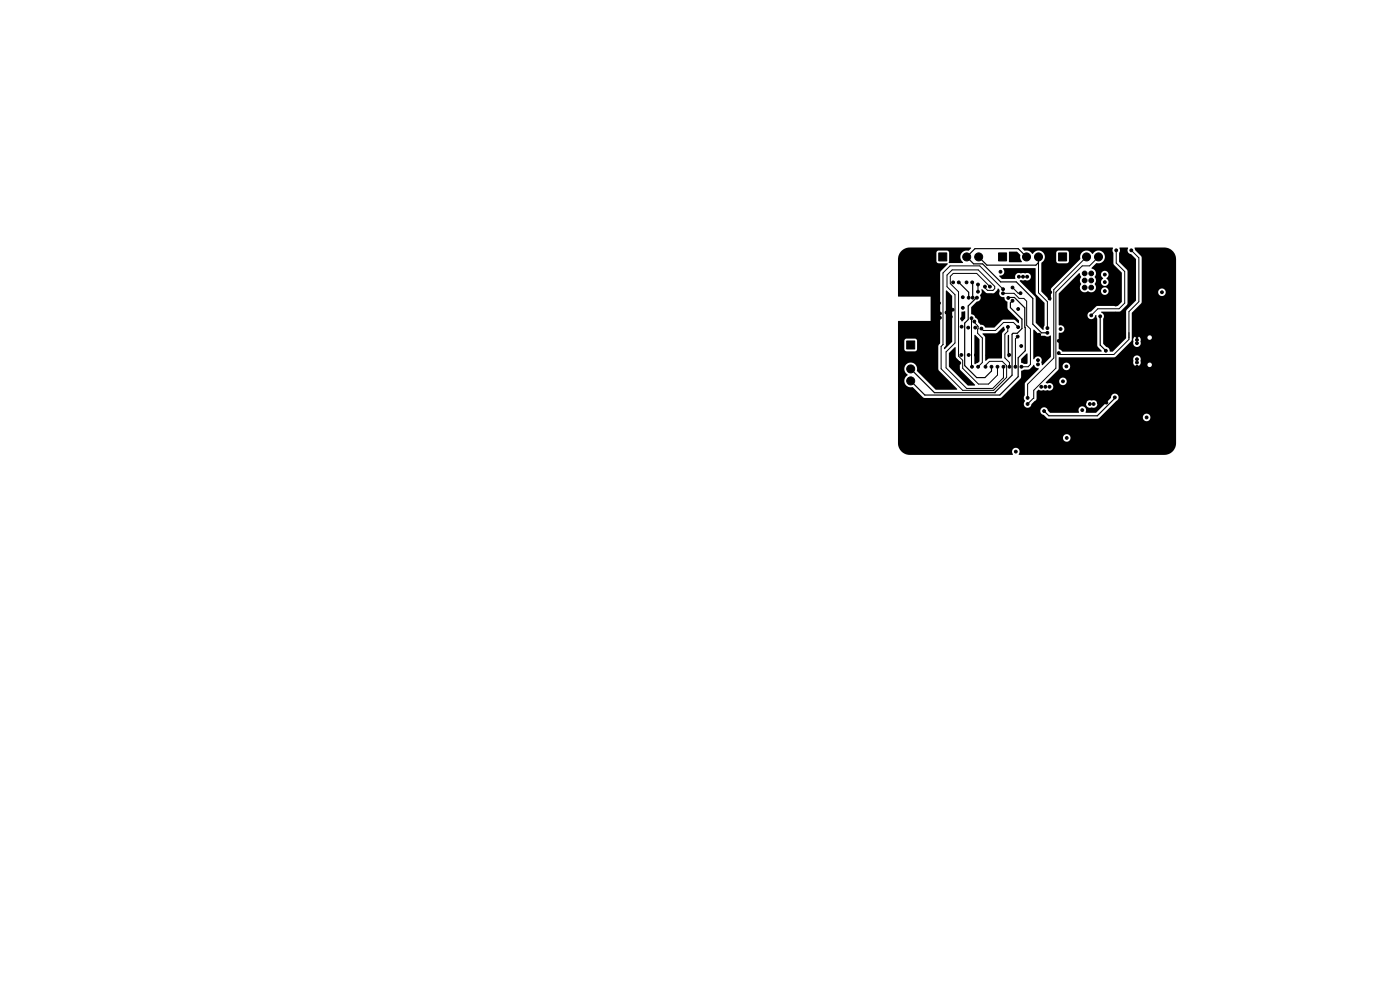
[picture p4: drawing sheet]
<svg xmlns="http://www.w3.org/2000/svg" width="297mm" height="210mm" viewBox="0 0 297 210" stroke-linecap="round" stroke-linejoin="round" font-family="sans-serif">
<g fill="#000" stroke="#000" stroke-width=".21">
<path d="M199.2 53.7h1.7v1.7h-1.7zM211.8 53.7h1.7v1.7h-1.7zM224.6 53.7h1.7v1.7h-1.7zM192.3 72.3h1.8v1.7h-1.8zM207.7 66l2.9-2.9 2.9 2.9-2.9 2.9z"/>
<circle cx="194" cy="56" r="2.8"/>
<circle cx="194" cy="56" r="1.8"/>
<circle cx="202.2" cy="59.9" r=".3"/>
<circle cx="202.5" cy="54.5" r=".85"/>
<circle cx="203.4" cy="59.9" r=".3"/>
<circle cx="205" cy="59.9" r=".3"/>
<circle cx="205.1" cy="54.5" r=".85"/>
<circle cx="206.3" cy="59.9" r=".3"/>
<circle cx="207.6" cy="54.5" r=".85"/>
<circle cx="212.3" cy="57.7" r=".3"/>
<circle cx="213.8" cy="57.7" r=".3"/>
<circle cx="215.2" cy="54.5" r=".85"/>
<circle cx="216.1" cy="58.7" r=".3"/>
<circle cx="217" cy="58.7" r=".3"/>
<circle cx="217.8" cy="54.5" r=".85"/>
<circle cx="217.9" cy="58.7" r=".3"/>
<circle cx="220.3" cy="54.5" r=".85"/>
<circle cx="228" cy="54.5" r=".85"/>
<circle cx="230.1" cy="59.5" r=".5"/>
<circle cx="230.1" cy="58" r=".5"/>
<circle cx="230.5" cy="54.5" r=".85"/>
<circle cx="231.5" cy="59.5" r=".5"/>
<circle cx="231.5" cy="58" r=".5"/>
<circle cx="233" cy="54.5" r=".85"/>
<circle cx="234.4" cy="58.3" r=".3"/>
<circle cx="234.4" cy="59.9" r=".3"/>
<circle cx="236.8" cy="53.1" r=".3"/>
<circle cx="240" cy="53.1" r=".3"/>
<circle cx="246" cy="56" r="2.8"/>
<circle cx="246" cy="56" r="1.8"/>
<circle cx="193.2" cy="75.7" r=".85"/>
<circle cx="193.2" cy="78.3" r=".85"/>
<circle cx="198" cy="64.4" r=".3"/>
<circle cx="198.1" cy="67.4" r=".3"/>
<circle cx="198.9" cy="79.3" r=".3"/>
<circle cx="199.2" cy="64.3" r=".3"/>
<circle cx="199.4" cy="67.4" r=".3"/>
<circle cx="199.4" cy="66.5" r=".3"/>
<circle cx="200.8" cy="66.3" r=".3"/>
<circle cx="201.1" cy="64.8" r=".3"/>
<circle cx="201.1" cy="62.5" r=".3"/>
<circle cx="201.7" cy="67.2" r=".3"/>
<circle cx="202.1" cy="65.7" r=".3"/>
<circle cx="203.5" cy="77" r=".3"/>
<circle cx="204" cy="75.3" r=".3"/>
<circle cx="204" cy="69.3" r=".3"/>
<circle cx="204.1" cy="67.6" r=".3"/>
<circle cx="204.3" cy="65.3" r=".3"/>
<circle cx="204.3" cy="63" r=".3"/>
<circle cx="205.4" cy="69.5" r=".3"/>
<circle cx="205.5" cy="75.3" r=".3"/>
<circle cx="205.5" cy="63.1" r=".3"/>
<circle cx="206.1" cy="67.5" r=".3"/>
<circle cx="206.2" cy="77.8" r=".3"/>
<circle cx="206.3" cy="63.1" r=".3"/>
<circle cx="206.7" cy="68.2" r=".3"/>
<circle cx="206.9" cy="69.5" r=".3"/>
<circle cx="207" cy="75.3" r=".3"/>
<circle cx="207.3" cy="63.1" r=".3"/>
<circle cx="207.5" cy="61.9" r=".3"/>
<circle cx="207.5" cy="60.4" r=".3"/>
<circle cx="207.5" cy="77.8" r=".3"/>
<circle cx="208.1" cy="66" r=".25"/>
<circle cx="208.2" cy="69.7" r=".3"/>
<circle cx="208.9" cy="65.2" r=".25"/>
<circle cx="208.9" cy="66.9" r=".25"/>
<circle cx="209" cy="60.8" r=".3"/>
<circle cx="209.1" cy="77.8" r=".3"/>
<circle cx="209.5" cy="75.4" r=".3"/>
<circle cx="209.8" cy="66" r=".25"/>
<circle cx="209.8" cy="67.7" r=".25"/>
<circle cx="209.8" cy="64.3" r=".25"/>
<circle cx="210" cy="60.8" r=".3"/>
<circle cx="210.3" cy="77.8" r=".3"/>
<circle cx="210.6" cy="63.5" r=".25"/>
<circle cx="210.6" cy="68.6" r=".25"/>
<circle cx="210.6" cy="65.2" r=".25"/>
<circle cx="210.6" cy="66.9" r=".25"/>
<circle cx="211.5" cy="66" r=".25"/>
<circle cx="211.5" cy="67.7" r=".25"/>
<circle cx="211.5" cy="64.3" r=".25"/>
<circle cx="211.6" cy="77.8" r=".3"/>
<circle cx="212.3" cy="65.2" r=".25"/>
<circle cx="212.3" cy="66.9" r=".25"/>
<circle cx="212.8" cy="62.2" r=".3"/>
<circle cx="212.8" cy="61.4" r=".3"/>
<circle cx="212.9" cy="77.8" r=".3"/>
<circle cx="213.2" cy="66" r=".25"/>
<circle cx="213.8" cy="69.4" r=".3"/>
<circle cx="213.9" cy="63.2" r=".3"/>
<circle cx="214.1" cy="75.3" r=".3"/>
<circle cx="214.1" cy="77.8" r=".3"/>
<circle cx="214.8" cy="63.8" r=".3"/>
<circle cx="214.8" cy="61" r=".3"/>
<circle cx="215.4" cy="77.8" r=".3"/>
<circle cx="215.9" cy="71.4" r=".3"/>
<circle cx="216" cy="69.4" r=".3"/>
<circle cx="216" cy="65.6" r=".3"/>
<circle cx="216.5" cy="62.2" r=".3"/>
<circle cx="216.7" cy="73.4" r=".3"/>
<circle cx="216.7" cy="77.8" r=".3"/>
<circle cx="217.4" cy="76.4" r=".3"/>
<circle cx="218.1" cy="60.5" r=".3"/>
<circle cx="219.1" cy="78.7" r=".3"/>
<circle cx="220.2" cy="77.3" r=".3"/>
<circle cx="220.2" cy="76.4" r=".3"/>
<circle cx="220.4" cy="67" r=".3"/>
<circle cx="220.4" cy="65.3" r=".3"/>
<circle cx="220.5" cy="71" r=".3"/>
<circle cx="221.5" cy="72.7" r=".3"/>
<circle cx="222" cy="75.4" r=".3"/>
<circle cx="222" cy="74.6" r=".3"/>
<circle cx="222.2" cy="70.6" r=".3"/>
<circle cx="222.2" cy="69.6" r=".3"/>
<circle cx="222.7" cy="63.3" r=".3"/>
<circle cx="222.8" cy="62" r=".3"/>
<circle cx="224.6" cy="72.3" r=".3"/>
<circle cx="224.6" cy="74.9" r=".3"/>
<circle cx="225" cy="69.8" r=".3"/>
<circle cx="226.2" cy="77.7" r=".3"/>
<circle cx="227.7" cy="66.8" r=".3"/>
<circle cx="228" cy="62.7" r=".3"/>
<circle cx="230.1" cy="61" r=".5"/>
<circle cx="231.2" cy="77.7" r=".3"/>
<circle cx="231.5" cy="66.9" r=".3"/>
<circle cx="231.5" cy="61" r=".5"/>
<circle cx="233.4" cy="67.1" r=".3"/>
<circle cx="234.3" cy="79.1" r=".3"/>
<circle cx="234.4" cy="61.7" r=".3"/>
<circle cx="234.4" cy="77.3" r=".3"/>
<circle cx="234.6" cy="74.4" r=".3"/>
<circle cx="236.7" cy="66.6" r=".3"/>
<circle cx="236.7" cy="64.6" r=".3"/>
<circle cx="239.2" cy="74.2" r=".3"/>
<circle cx="240" cy="61.5" r=".3"/>
<circle cx="241.2" cy="71.3" r=".3"/>
<circle cx="241.2" cy="72.1" r=".3"/>
<circle cx="241.2" cy="78.6" r=".3"/>
<circle cx="241.2" cy="77.8" r=".3"/>
<circle cx="241.2" cy="72.8" r=".3"/>
<circle cx="241.2" cy="70.5" r=".3"/>
<circle cx="241.2" cy="76.9" r=".3"/>
<circle cx="241.2" cy="76.2" r=".3"/>
<circle cx="241.2" cy="69.7" r=".3"/>
<circle cx="241.2" cy="79.4" r=".3"/>
<circle cx="246.5" cy="63.6" r=".3"/>
<circle cx="246.5" cy="62" r=".3"/>
<circle cx="193.2" cy="80.8" r=".85"/>
<circle cx="194" cy="93" r="2.8"/>
<circle cx="194" cy="93" r="1.8"/>
<circle cx="201" cy="95.6" r=".3"/>
<circle cx="202.2" cy="95.6" r=".3"/>
<circle cx="203.5" cy="95.6" r=".3"/>
<circle cx="209.1" cy="95.8" r=".3"/>
<circle cx="210.3" cy="95.7" r=".3"/>
<circle cx="211.6" cy="95.7" r=".3"/>
<circle cx="215.5" cy="95.8" r=".3"/>
<circle cx="218" cy="84.4" r=".3"/>
<circle cx="218" cy="85.7" r=".3"/>
<circle cx="219.9" cy="95.8" r=".3"/>
<circle cx="220.9" cy="82.1" r=".3"/>
<circle cx="221.5" cy="87.2" r=".3"/>
<circle cx="221.8" cy="82.1" r=".3"/>
<circle cx="222.7" cy="82.1" r=".3"/>
<circle cx="225.5" cy="80.9" r=".3"/>
<circle cx="226.3" cy="92.9" r=".3"/>
<circle cx="227.8" cy="84.7" r=".3"/>
<circle cx="228.1" cy="90.1" r=".3"/>
<circle cx="229.1" cy="93.7" r=".3"/>
<circle cx="229.6" cy="87" r=".3"/>
<circle cx="229.6" cy="89.4" r=".3"/>
<circle cx="230.1" cy="85.4" r=".3"/>
<circle cx="231.2" cy="85.7" r=".3"/>
<circle cx="232" cy="85.7" r=".3"/>
<circle cx="233.1" cy="85.4" r=".3"/>
<circle cx="234.7" cy="85.4" r=".3"/>
<circle cx="236.5" cy="84.3" r=".3"/>
<circle cx="238.1" cy="86.3" r=".3"/>
<circle cx="239" cy="80.1" r=".3"/>
<circle cx="239.1" cy="86.3" r=".3"/>
<circle cx="240" cy="86.3" r=".3"/>
<circle cx="243.2" cy="88.5" r=".3"/>
<circle cx="244.8" cy="85.6" r=".3"/>
<circle cx="244.8" cy="81.5" r=".3"/>
<circle cx="246" cy="93" r="2.8"/>
<circle cx="246" cy="93" r="1.8"/>
</g>
<g fill="none" stroke="#000" stroke-width=".21">
<path d="M220.3 55.5v6.6l1.9 1.9v5.6M230.5 54.5l-6.9 6.9v14.5l-5.6 5.6v2.9M233 54.5l-1.9 1.9h-1.5l-5.6 5.6v16.1l-4.7 4.7v1.7l-1.4 1.3M236.8 53.1v2.7l1.8 1.8v6.7l-1.2 1.2h-4.5l-1.4 1.4M240 53.1l1.6 1.6v9.3l-2.1 2.1v5.9l-3.2 3.2h-11.3l-.3-.3M200 73.1h.1M200.1 73.1l-.5 .4v4.7l4.6 4.6h6.6l2.8-2.7v-2.5l-1-.9h-2.7l-.8 .8v.3M200.7 74.6v3.4l4.4 4.4h5.5l2.3-2.3M206.1 67.5l.1 10.3M206.7 68.2v.2l.8 .9-.1 1.4 1 1v5.2l-.9 .9M207.5 60.4v1.5M209 60.8v.3l.5 .5h1.1l.4-.4v-.4l-3.5-3.5h-5.5l-1.1 1.1v2.4l1.7 1.7v10.3l-1.9 1.8"/>
<path d="M210 60.8l-2.8-2.8h-5l-.6 .6v1.5l1.7 1.8v13.6l.9 .9v1.7l3.4 3.4h2.1l1.9-1.9v-1.8M212.8 62.2h2.3l1.1 1.1h1l.6 .6v5.1l.8 .8v7.5l-.5 .5h-1.4M212.8 61.4l-4.9-5h-6.4l-1.5 1.5v15.2M212.9 77.8v2.4M213.8 69.6v.7l-.6 .6v5l.9 1v.9M214.8 61l1.2 1.2h.5M215.9 71.4l-.5 .5v5.9M216 69.4l-1-1h-2.1l-1.7 1.7h-2.6l-.4-.4M212.9 80.1v.1"/>
</g>
<path d="M203.4 59.9l2.1 2.1v1.2M206.3 59.9v3.3M207.6 54.5l1.8 1.8h10.4l.5-.6v-1.2M217.8 54.5l-1.8-1.7h-9.2l-1.7 1.7 1.5 1.5h1.9l3.8 3.8h3.3l3.5 3.5v5.5l1.8 1.8h1.3M207.1 63.2l-1.7 1.7v2.9l-.8 .8v9l2.6 2.5h1.8l1.3-1.4v-.9M213.9 63.2l1.3-.1 2.2 2.2 .1 9.1-1.5 1.5v4l-3.9 3.9h-15.9l-3-3M214.8 63.8l-.4 .5v1l2.4 2.4v2l-1 1h-.9l-.2 .2v8.7l-3.6 3.7h-12.9l-5-5M233.4 67.1v6.1l1.2 1.2M236.5 84.3v.2l-3.7 3.7h-10.3l-1-1" fill="none" stroke="#000" stroke-width=".25"/>
<g fill="#000">
<path d="M191.3 53.1l.8-.4 .9-.2h13v.2l-.5 .5a1.4 1.4 0 0 0-1.7 .8 1.4 1.4 0 0 0 .5 1.7l-3 .1 .1-2.2-.2-.3-.3-.2h-1.8l-.4 .3-.1 2 .2 .3 .3 .2 1.8-.1 .2 .2-1.7 1.8v15l-.4 .6v4.9l.2 .3 3.9 4-4.6 .1-4-4a1.39 1.39 0 0 0-.8-1.7 1.39 1.39 0 0 0-1.8 .7 1.39 1.39 0 0 0 .7 1.8 1.42 1.42 0 0 0-.6 1.8 1.42 1.42 0 0 0 1.7 .8l2.1 2.2 .3 .1h16.1l.3-.1 4-4 .1-.3v-1.3l.7-.3h1l.9-1h.2a.97 .97 0 0 0 1 .8l-3 3.1v2.6a1.15 1.15 0 0 0 0 1.2 .81 .81 0 0 0 .3 1.3 .81 .81 0 0 0 1.1-.7l11.6-.1a1 1 0 0 0 1.4 .9 .82 .82 0 0 0 1-.9 .82 .82 0 0 0-1.2-.6 .8 .8 0 0 0-1.2 .6h-11.5l1-.9v-1.6l.4-.4 .5 .2 1.3-.1a.98 .98 0 0 0 1.3-.8 .89 .89 0 0 0-1.2-.7l-.3-.1 .2-.4h2.6v.2a.8 .8 0 0 0 1.2 .6 .8 .8 0 0 0 0-1.4 .8 .8 0 0 0-1.2 .6h-2.6l2.4-2.3 .1-.9h.8a.8 .8 0 0 0 1.1 .9 .8 .8 0 0 0 .3-1.4 .8 .8 0 0 0-1.3 .4l-.1 .1h-.8v-1.5h15.8a1.48 1.48 0 0 0 .6 1.6h.4l.5-.4h1.5a.48 .48 0 0 0 .6 .6 .48 .48 0 0 0 .2-.8 .48 .48 0 0 0-.8 .1l-1.5 .1 .1-.6a.84 .84 0 0 0-.5-1.2 .84 .84 0 0 0-1.1 .6h-15.8v-.2l.1-.1h11.7l.3-.1 3.3-3.3 .1-.4h.3l.1 .4a.85 .85 0 0 0 .8 1.2 .85 .85 0 0 0 .7-1.3v-.4l-.2-.4h1.6a.48 .48 0 0 0 .6 .6 .48 .48 0 0 0 .2-.8 .48 .48 0 0 0-.7 .1l-.1 .1h-1.6a.8 .8 0 0 0-.9-.2 .8 .8 0 0 0-.5 .7h-.3v-5.6l2.1-2.2v-2.3h3.5a.8 .8 0 0 0 1.1 .9 .8 .8 0 0 0 .2-1.4 .8 .8 0 0 0-1.3 .4v.1h-3.5v-7.3l-1.4-1.5-.1-.5 .1-.1h6.2a2.5 2.5 0 0 1 2.5 2.5v39a2.5 2.5 0 0 1-2.5 2.5h-30.8l-.1-.1a.84 .84 0 0 0-.1-1.2 .84 .84 0 0 0-1.2 .1 .84 .84 0 0 0 .1 1.1l-21.9 .1a2.5 2.5 0 0 1-2.5-2.5v-1.2h35a.8 .8 0 0 0 1.1 .9 .8 .8 0 0 0 .2-1.4 .8 .8 0 0 0-1.3 .4v.1h-35v-5.7h30.2a.85 .85 0 0 0 .7 .9l1 .8h10.4l.6-.3h9v.1a.8 .8 0 0 0 1.3 .6 .8 .8 0 0 0 0-1.3 .8 .8 0 0 0-1.3 .6h-9l3.4-3.5a.82 .82 0 0 0 .4-1 .82 .82 0 0 0-.9-.5 .82 .82 0 0 0-.6 .9l-3.1 3.1h-2.3a.82 .82 0 0 0-.5-1.3 .82 .82 0 0 0-1 1l.1 .2-.1 .2h-6l-.5-.5a.8 .8 0 0 0-.8-.7 .8 .8 0 0 0-.8 .7h-30.2v-14.8h1.3l.1 1.8 .2 .4h2.1l.4-.4-.1-1.9-.2-.3-2-.1-.3 .2-.2 .3h-1.3v-4.2h6.9v-5.2h-6.9v-8.2l.3-.9zM214.1 53.4h1.7l.7 .7v.7l.3 .8h-2.7zM212.8 56.9h6.9v5.3l1.9 2.1v4.7l-.3 1-1.6-1.5v-5.5l-3.4-3.4 .2-.2h.8a.96 .96 0 0 0 1.4-.9 .81 .81 0 0 0-1.2-.5h-1a.86 .86 0 0 0-.9 .2 .86 .86 0 0 0-.2 .9l-2.8 .1-.6-.7a.92 .92 0 0 0 1-.5 .92 .92 0 0 0-.2-1zM216.9 52.5h19.2l-.1 .7 .2 .5v2.3l1.8 1.9v6.2l-.9 .8h-4.4l-1.2 1.2a.83 .83 0 0 0-.8 .9 .83 .83 0 0 0 .9 .7 .83 .83 0 0 0 .8-.9l.2 .1 .2 .7v5.7l.1 .3 .8 .8v.2h-8.3l-.8-.6 .1-3.4a.84 .84 0 0 0 1.1-.8 .84 .84 0 0 0-1.2-.8v-6.8l4.3-4.2h.2l.1 .5a.44 .44 0 0 1-.1 .7l.1 .8a.44 .44 0 0 1-.1 .7 1.07 1.07 0 0 0 .5 1.2 1.07 1.07 0 0 0 1.3-.1 1 1 0 0 0 1.3-.1h1.4v.1a.8 .8 0 0 0 1.2 .6 .8 .8 0 0 0 0-1.3 .8 .8 0 0 0-1.2 .6l-1.3-.1a1.38 1.38 0 0 0 0-1.4l.1-.2a1.3 1.3 0 0 0-.2-1.3l.3-.5h1.1l.1 .4 .3 .4a.88 .88 0 0 0-.4 1 .88 .88 0 0 0 .9 .7 .86 .86 0 0 0 .7-.8 .86 .86 0 0 0-.5-.9 .81 .81 0 0 0 .2-1.4 .81 .81 0 0 0-1.3 .6l-1.1-.1a1.62 1.62 0 0 0-.9-1.2l1-1.1a1.39 1.39 0 0 0 1.7-.8 1.39 1.39 0 0 0-.7-1.8 1.39 1.39 0 0 0-1.8 .7 1.42 1.42 0 0 0-1.8-.6 1.42 1.42 0 0 0-.8 1.7l-6.1 6.1-.1 .3v2.2l-.2 .2-1.9-2 .1-6.1a1.36 1.36 0 0 0 .3-2.1h2.8v1.9l.4 .3h1.9l.4-.3v-2l-.4-.3h-1.9l-.4 .4h-2.8a1.44 1.44 0 0 0-2.3 .3 1.67 1.67 0 0 0-1.7-.7l-.4-.5zM237.5 52.6l1.8-.1a.97 .97 0 0 0 .7 1.4l1 1.1v8.7l-2.1 2.3v5.8l-2.9 2.8h-.5l-.3-.7-.5-.3-.7-.7v-5.3a.92 .92 0 0 0-.4-1.4l.1-.1h3.9l1.6-1.6v-7l-1.8-2v-1.8l.2-.5zM200.7 61.7l.2-.1 1.1 1.2v9.6l-1.6 1.7-.1-.4 .4-.5zM201.3 74.9l1.2-1.2h.2v1.9l.9 1.1 .1 1.7 3.1 3.2v.2h-1.5l-4-4zM204 66.1l.7-.1 .1 .1v1.5l-.7 .6-.2-.1zM206.8 71l1 1v4.6l-.3 .4-.6 .3-.2-.2zM208.2 61.4l1.2 .8h1.5l.8-1 .4 .5a.9 .9 0 0 0 0 1 .9 .9 0 0 0 1 .4 1.1 1.1 0 0 0 .6 1l.1 1.4 2.3 2.4 .1 .6h-.2l-.9-.7h-2.3l-1.9 1.7h-1.8a1.26 1.26 0 0 0-1.1-.6l-.5-.6a1.19 1.19 0 0 0-.6-1l-.3-.4-.6-.3v-1.4l1.2-1.2a.91 .91 0 0 0 .7-1.4 1.02 1.02 0 0 0 .3-1.2zM208.5 70.7h2.9l1.4-1.4h.2l.2 .7-.6 .8-.1 5.2h-2.7l-.8 .5v-4.9l-.5-.7zM213.9 71.1h.2v4.6l-.1 .1-.2-.2z"/>
<path d="M217.8 75l.2 .1v2l-.7 .1-.6-.2-.1-.9zM219.2 70l.2-.1 1.3 1.3h1a1 1 0 0 0 1.2 0v4.5l-1.7 1.8-.3-.6a.87 .87 0 0 0-.4-1.2 .87 .87 0 0 0-1.2 .5l-.1-.1z"/>
</g>
</svg>
